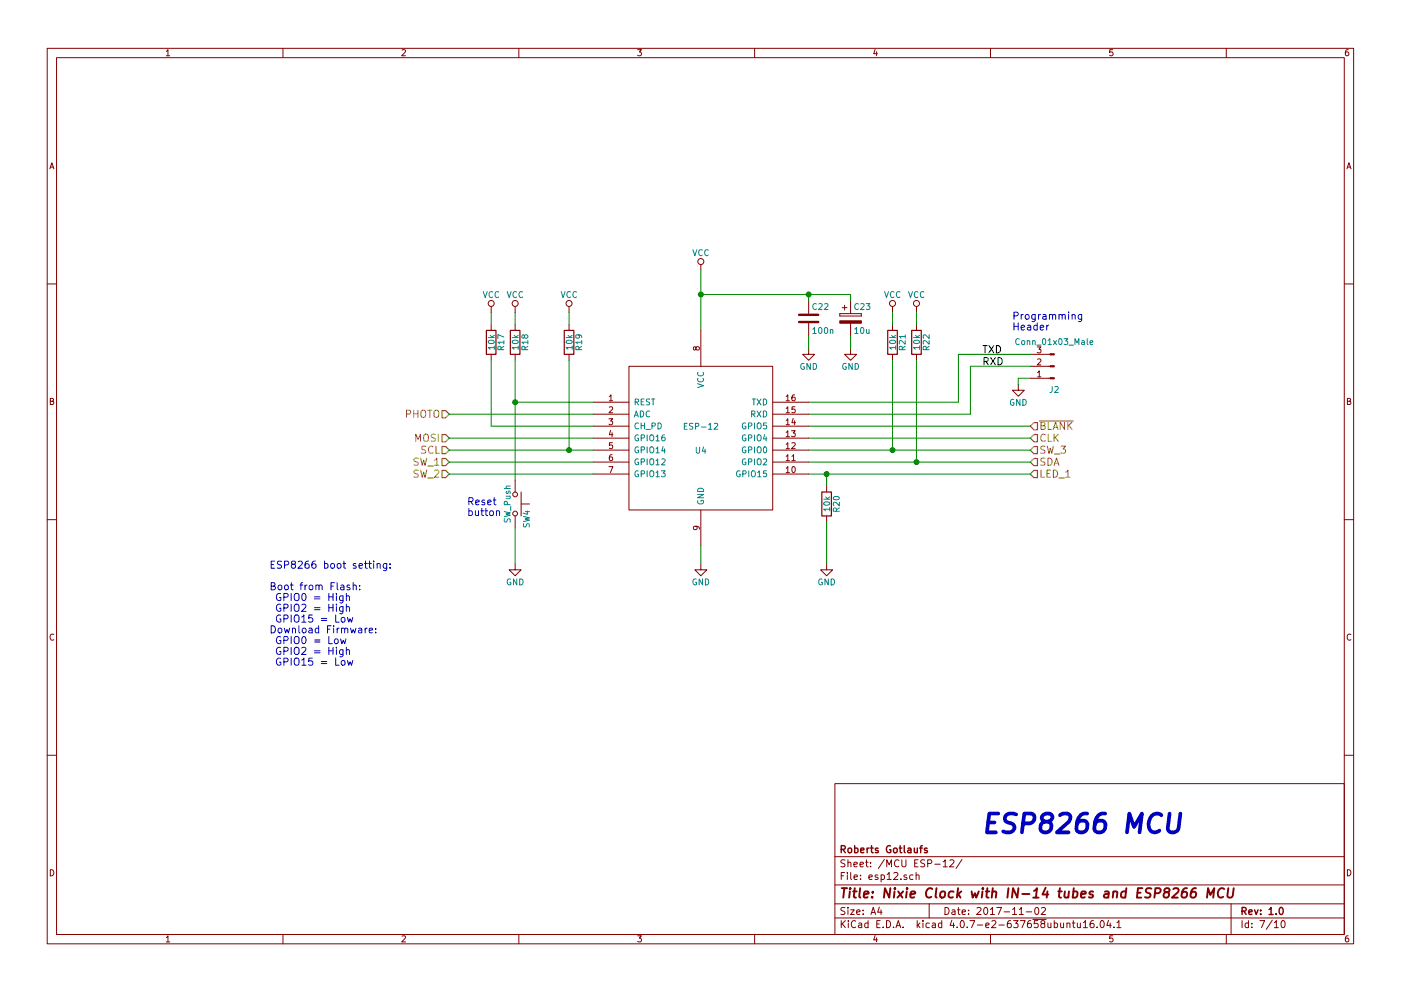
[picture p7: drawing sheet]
<svg xmlns="http://www.w3.org/2000/svg" width="297mm" height="210mm" viewBox="0 0 297 210" stroke-linecap="round" stroke-linejoin="round" font-family="sans-serif">
<g fill="none" stroke="#840000" stroke-width=".21">
<path d="M10 10.3h277v189.9h-277zM12 12.2h273v186.1h-273zM35.3 10.9l.3-.4v1.3M35.3 11.8h.7M60 10.3v1.9M85.2 10.6l.5-.1 .3 .4-.8 .9h.8M110 10.3v1.9M135.2 10.5h.8l-.4 .5 .3 .1 .1 .2-.1 .4-.2 .1-.5-.1M160 10.3v1.9M185.5 10.5l-.3 .9h.8M185.9 11v.8M210 10.3v1.9"/>
<path d="M235.9 10.5h-.6v.6h.6l.1 .5-.3 .2-.4-.1M260 10.3v1.9M285.9 10.5l-.4 .1-.2 .2-.1 .8 .3 .2 .4-.1 .1-.4-.1-.2-.4-.1-.3 .3M10.6 35.8l.4-1.3 .4 1.3M10.7 35.5h.6M285.6 35.8l.4-1.3 .4 1.3M285.7 35.5h.6M148.6 56.1v1.3M10 60.2h2M104.1 65v1.3M104.1 68.8v1.3M104.1 75.2v1.2"/>
<path d="M109.2 65v1.3M109.2 68.8v1.3M109.2 75.2v1.2M120.6 65v1.3M120.6 68.8v1.3M120.6 75.2v1.2M133.3 77.7h30.5v30.5h-30.5zM147.5 73.8l.3-.2h.4l.1 .2-.1 .4-.4 .1-.2-.1-.2-.6h-.3v.6l.2 .1 .2-.3M148.6 70.1v7.6M171.4 73.9v1.3h1.3l-1.3 1.2-1.2-1.2h1.2M171.4 63.7v2.8M171.4 68.6v2.8"/>
<path d="M178.1 66.5v.6zM178.1 67.1h4.5zM178.1 66.5h4.5zM178.6 65.3h1M179.1 64.8v1M180.3 73.9v1.3h1.3l-1.3 1.2-1.2-1.2h1.2M180.3 63.7v2.8M180.3 68.6v2.8M182.6 66.5v.6zM189.2 65v1.3M189.2 68.8v1.3M189.2 75.2v1.2"/>
<path d="M194.3 65v1.3M194.3 68.8v1.3M194.3 75.2v1.2M218.4 75.2h4.3M218.4 77.7h4.3M219.9 73.6h.8l-.4 .5 .3 .1v.5l-.1 .2-.6-.2M220 79l.3-.3v1.3M220 76.2l.5-.1 .2 .4-.8 .9h.8M220 80h.7M285 60.2h2M10.7 85.1h.5l.1-.5-.6-.1v1.3h.5l.2-.4-.3-.3M125.7 85.3h7.6"/>
<path d="M125.7 87.9h7.6M125.7 90.4h7.6M125.7 93h7.6M125.7 95.5h7.6M125.7 98h7.6M129.1 88.8h.8l-.4 .5 .3 .1v.6l-.1 .1-.6-.1M129.1 99h.8l-.5 1.3M129.2 84.1l.3-.3v1.2M129.2 86.4l.5-.1 .2 .4-.8 .9h.8M129.2 85h.7M129.5 91.3l-.3 .9h.7M129.8 96.5h-.4l-.2 .3v.7l.2 .2 .4-.1v-.6l-.4-.1-.2 .3"/>
<path d="M129.8 91.8v.9M129.8 93.9h-.6v.6h.6v.6l-.1 .1-.5-.1M163.8 85.3h7.6M163.8 87.9h7.6M163.8 90.4h7.6M163.8 93h7.6M163.8 95.5h7.6M163.8 98h7.6M166.7 99.4l.3-.4v1.3M166.7 96.8l.3-.3v1.2M166.7 94.3l.3-.4v1.3M166.7 91.7l.3-.3v1.3"/>
<path d="M166.7 89.2l.3-.4v1.3M166.7 86.7l.3-.4v1.3M166.7 84.1l.3-.3v1.2M166.7 85h.7M166.7 97.7h.7M166.7 95.2h.7M166.7 92.7h.7M166.7 90.1h.7M166.7 87.6h.7M167.8 91.4h.8l-.4 .5 .4 .1v.5l-.2 .2-.6-.2M167.9 96.8l.3-.3v1.2M167.9 94l.5-.1 .2 .4-.8 .9h.8"/>
<path d="M167.9 97.7h.7M168 99.1l.2-.1a.67 .67 0 0 1 .4 .6 .67 .67 0 0 1-.4 .7l-.3-.5zM168.2 88.8l-.3 .9h.8M168.5 83.8h-.4l-.2 .3v.7l.2 .2 .5-.1-.1-.6-.4-.1-.2 .3M168.5 89.2v.9M168.6 86.3h-.7v.6h.7v.5l-.2 .2-.5-.2M215.9 81.5v1.3h1.3l-1.3 1.3-1.3-1.3h1.3M218.4 80.3h4.3M285.7 85.1h.5l.1-.5-.6-.1v1.3h.5l.2-.4-.3-.3M10 110.3h2M109.2 119.6v1.3h1.3l-1.3 1.3-1.3-1.3h1.3M109.2 101.8v2.6"/>
<path d="M109.2 109.5v2.5M110.5 106.9h1.8M110.5 104.4v5.1M125.7 100.6h7.6M147.5 111.7l.3 .2-.1 .4h-.6l-.1-.4 .2-.2h.8l.3 .3v.3M148.6 119.6v1.3h1.3l-1.3 1.3-1.3-1.3h1.3M148.6 108.2v7.6M163.8 100.6h7.6M166.7 100.3h.7M175.3 119.6v1.3h1.2l-1.2 1.3-1.3-1.3h1.3M175.3 103.1v1.3M175.3 109.5v1.2"/>
<path d="M285 110.3h2M11.4 134.6a.58 .58 0 0 0-.8 .6 .58 .58 0 0 0 .8 .5M286.4 134.6a.58 .58 0 0 0-.8 .6 .58 .58 0 0 0 .8 .5M10 160.2h2M177 166.3h108v32h-108zM285 160.2h2M10.7 184.5a.65 .65 0 0 1 .7 .7 .65 .65 0 0 1-.7 .6zM35.3 198.9l.3-.4v1.3M35.3 199.8h.7M60 198.3v1.9M85.2 198.6l.5-.1 .3 .4-.8 .9h.8M110 198.3v1.9"/>
<path d="M135.2 198.5h.8l-.4 .5 .3 .1 .1 .2-.1 .4-.2 .1-.5-.1M160 198.3v1.9M177 194.8h108M177 191.8h108M177 187.8h108M177 181.8h108M178.4 195.3v1.5M178.4 185.8h.5M178.6 196l.6 .8M179.1 185.1h-.7v1.5M179.1 192.6l-.5-.1-.3 .3 .1 .3 .7 .4v.4l-.2 .1-.6-.1M179.1 182.5l-.5-.1-.3 .3 .1 .3 .7 .4v.4l-.2 .1-.6-.1"/>
<path d="M179.2 195.3l-.8 .9M179.7 185.1v.2M179.7 185.6v1M179.8 192.5v.2M179.8 183.1l.2-.2 .4 .1v.9M179.8 182.4v1.5M179.8 193v1M179.9 195.3v.2M179.9 195.8v1M180.3 193h.8l-.8 1h.8M180.4 185.1v1.3l.2 .2M181.1 183.4l.7-.1-.1-.3-.4-.1-.2 .2v.7h.6"/>
<path d="M181.1 186.1l.7-.1-.1-.3-.4-.1-.2 .2 .1 .7h.5M181.4 195.5a.71 .71 0 0 0-1 .5 .71 .71 0 0 0 .8 .8l.2-.1M181.6 193.5l.7-.1v-.3l-.4-.1-.3 .2 .1 .7h.6M182.1 195.9h.6v.9M182.3 183.4l.8-.1-.1-.3-.4-.1-.3 .2 .1 .7h.6M182.4 186.5v.1M182.4 185.7v.1M182.7 196.2l-.7 .3 .2 .3 .5-.1M183 193.9v.1M183 193.1v.1M183.5 182.9h.6M183.7 182.4v1.3l.4 .2"/>
<path d="M184 195.9l-.4-.1-.3 .3 .1 .6 .2 .1 .4-.1M184 195.3v1.5M184.2 186.1l.7-.1v-.3l-.4-.1-.3 .2 .1 .7h.6M184.6 183.8v.1M184.6 183v.1M184.7 194l.4-1.5 .5 1.5M184.8 193.6h.7M185.5 198.5l-.3 .9h.8M185.9 199v.8M185.9 196h.5M186.1 185.7l-.3-.1-.3 .2 .1 .2 .5 .2v.3h-.6M186.4 192.5l-.3 1h.9"/>
<path d="M186.6 195.3h-.7v1.5h.7M186.8 193v1M186.8 185.7l.4-.1 .3 .3-.1 .6h-.6M186.8 185.6v1.5M187.2 196.7v.1M187.5 182.3l-1.3 2M188 195.3a.76 .76 0 0 1 .8 .8 .76 .76 0 0 1-.8 .7zM188 183.9v-1.5l.5 1.1 .5-1.1v1.5M188.1 185.5l.4-.4v1.5M188.1 186.6h.9M189.5 196.7v.1M189.5 185.3l.6-.2 .3 .4-1 1.1h1"/>
<path d="M190 196.8l.4-1.5 .6 1.5M190.1 196.4h.7M190.6 182.6a.71 .71 0 0 0-1 .5 .71 .71 0 0 0 .7 .8l.3-.1M191 186.5v.1M191.2 182.4v1.2l.3 .3h.3l.3-.3v-1.2M191.5 196.7v.1M192.2 185.7l-.3-.1-.3 .2 .1 .2 .5 .2v.3h-.6M193.6 185.7l-.5-.1-.2 .3v.6l.2 .1 .5-.1M193.9 183.1h.5M194.2 185.7l.2-.1 .4 .1 .1 .9M194.2 185.1v1.5M194.5 195.3v1.5"/>
<path d="M194.6 196.3l.4 .5M194.6 182.4h-.7v1.5h.7M195 195.8l-.5 .6M195.7 195.3v.2M195.7 195.8v1M196.1 182.5l-.6-.1-.3 .3 .1 .3 .7 .4v.4l-.2 .1-.6-.1M196.7 183.2l.7-.1 .2-.2-.1-.3-.2-.2h-.6v1.5M197 191.8v3M197 195.9l-.4-.1-.3 .3 .1 .6 .2 .1 .4-.1M197.7 195.9h.6v.9M198.2 183.4h1.1M198.3 196.2l-.7 .3 .2 .3 .5-.1"/>
<path d="M199.7 195.9l-.5-.1-.2 .3v.6l.2 .1 .5-.1M199.7 195.3v1.5M200 182.8l.4-.4v1.5M200 183.9h.8M200.4 192.5a.76 .76 0 0 1 .8 .8 .76 .76 0 0 1-.8 .7zM201.4 182.6l.6-.2 .3 .4-1 1.1h1M201.8 195.2l-.4 1.1h1M201.9 193.1h.5l.1 .9M202.2 195.8v1M202.5 193.4l-.7 .3 .2 .3 .5-.1M202.9 196.7v.1M203 193h.6"/>
<path d="M203.2 192.5v1.3l.4 .2M203.8 195.4l.1-.1a.8 .8 0 0 1 .6 .8 .8 .8 0 0 1-.6 .7 .97 .97 0 0 1-.1-1.4zM204 182.3l-1.3 2M204 193.5l.7-.1-.1-.3-.4-.1-.2 .2 .1 .7h.5M205.1 196.7v.1M205.4 193.9v.1M205.4 193.1v.1M205.6 195.3h1.1l-.7 1.5M207.1 192.7l.6-.2 .3 .5-.9 1h.9M207.2 196.3h1.2M208.7 192.7l.2-.2a.8 .8 0 0 1 .5 .8 .8 .8 0 0 1-.5 .7l-.3-.5zM209 196.3l.7-.1v-.3l-.5-.1-.2 .2 .1 .7h.6"/>
<path d="M210 193l.4-.5v1.5M210 194h.8M210 198.3v1.9M210.3 195.5l.6-.2 .3 .5-1 1h1M211.3 192.5h1l-.6 1.5M211.8 196.3h1.1M212.9 193.5h1.1M214.3 195.3l-.5 .1a1.11 1.11 0 0 0-.1 1.3l.4 .1 .3-.1v-.5l-.3-.3-.4 .1-.1 .2M214.7 193l.4-.5v1.5M214.7 194h.8M214.9 195.3h.9l-.5 .6 .5 .1v.7l-.2 .1-.7-.1M216.1 193l.4-.5v1.5"/>
<path d="M216.1 194h.9M216.3 195.3h1l-.6 1.5M217.6 193.5h1.1M218.5 195.3l-.4 .1a1.11 1.11 0 0 0-.1 1.3l.4 .1 .2-.1 .1-.5-.3-.3-.4 .1-.2 .2M219 195.1h2.8M219.5 192.7l.2-.2a.8 .8 0 0 1 .6 .8 .8 .8 0 0 1-.6 .7l-.3-.5zM220 195.3h-.7v.7h.7l.1 .2-.1 .5-.2 .1-.5-.1M220.8 192.7l.6-.2 .3 .5-1 1h1M221 196l-.3-.3 .1-.2 .2-.2 .4 .1 .1 .2v.2l-.5 .2-.3 .3 .1 .4 .2 .1h.3l.2-.3v-.2l-.2-.3M222.2 195.8v.9l.4 .1 .2-.1M222.8 195.8v1M223.5 195.9l.5-.1 .2 .3-.1 .6h-.6"/>
<path d="M223.5 195.3v1.5M224.9 195.8v.9l.4 .1 .2-.1M225.5 195.8v1M226.2 196l.2-.2 .4 .1v.9M226.2 195.8v1M227.4 195.8h.5M227.6 195.3v1.3l.3 .2M228.4 195.8l.1 .9 .4 .1 .2-.1M229.1 195.8v1M229.7 195.8l.4-.5v1.5M229.7 196.8h.9M231.8 195.3l-.4 .1a1.11 1.11 0 0 0-.1 1.3l.4 .1 .2-.1 .1-.5-.3-.3-.4 .1-.2 .2"/>
<path d="M232.6 196.7v.1M233.4 195.5l.2-.2a.8 .8 0 0 1 .5 .8 .8 .8 0 0 1-.5 .7l-.4-.5zM235 195.2l-.3 1.1h.9M235.4 195.8v1M235.9 198.5h-.6v.7l.6-.1 .1 .5-.3 .2-.4-.1M236.2 196.7v.1M236.8 195.8l.4-.5v1.5M236.8 196.8h.9M260 198.3v1.9M261 191.8v6.5M263.3 195.3v1.5M264.7 195.9l-.4-.1-.3 .3 .1 .6 .2 .1 .4-.1"/>
<path d="M264.7 195.3v1.5M265.4 196.7v.1M265.4 195.9v.1M267.1 195.3h1l-.6 1.5M269.7 195.2l-1.2 2M270.2 195.8l.4-.5v1.5M270.2 196.8h.8M271.8 195.5l.2-.2a.8 .8 0 0 1 .5 .8 .8 .8 0 0 1-.5 .7l-.4-.5zM285.7 184.5a.65 .65 0 0 1 .7 .7 .65 .65 0 0 1-.7 .6zM285.9 198.5l-.4 .1-.2 .3-.1 .7 .3 .2 .4-.1 .1-.4-.1-.2-.4-.1-.3 .3"/>
<circle cx="148.6" cy="55.5" r=".63"/>
<circle cx="104.1" cy="64.4" r=".63"/>
<circle cx="109.2" cy="64.4" r=".63"/>
<circle cx="120.6" cy="64.4" r=".63"/>
<circle cx="189.2" cy="64.4" r=".63"/>
<circle cx="194.3" cy="64.4" r=".63"/>
<circle cx="109.2" cy="104.9" r=".51"/>
<circle cx="109.2" cy="109" r=".51"/>
</g>
<g fill="none" stroke="#840000" stroke-width=".3">
<path d="M181.2 179.4v1.5M183.8 179.9v1M184.3 179.9l-.5 .3M184.6 179.9h.5M184.8 179.4v1.3l.3 .2M188.8 179.5a.69 .69 0 0 0-.9 .7 .69 .69 0 0 0 1 .6v-.5h-.3M190.7 179.9h.5M190.9 179.4v1.3l.3 .2M191.7 179.4v1.3l.2 .2M193.9 179.9v.9l.4 .1 .2-.1M194.5 179.9v1M195 179.9h.6"/>
<path d="M195.6 179.4l-.4 .2v1.3M178.4 180.2l.7-.1 .1-.2-.1-.3-.2-.2h-.5v1.5M178.7 180.2l.5 .7M179.9 180.1l.2-.2 .4 .2 .1 .5-.2 .2-.3 .1-.2-.1zM181.2 180l.4-.1 .3 .3-.1 .6h-.6M182.5 180.4l.7-.1-.1-.3-.4-.1-.2 .2v.7h.6M186.2 180l-.4-.1-.2 .2v.3l.6 .1v.3h-.6M189.5 180.1l.2-.2 .4 .2 .1 .5-.1 .2-.4 .1-.2-.1zM192.5 180h.6v.9M193.1 180.3l-.7 .3 .3 .3 .4-.1M196.6 180l-.4-.1-.2 .2 .1 .3 .5 .1v.3h-.6M263.3 193.3l.8-.1 .1-.2-.1-.3-.2-.2h-.6v1.5"/>
<path d="M263.7 193.3l.5 .7M264.8 193.5l.7-.1-.1-.3-.4-.1-.2 .2v.7h.6M266 193l.3 1 .4-1M267.3 193.9v.1M267.3 193.1v.1M269.1 193l.4-.5v1.5M269.1 194h.8M270.6 193.9v.1M271.3 192.7l.3-.2a.8 .8 0 0 1 .5 .8 .8 .8 0 0 1-.5 .7l-.4-.5z"/>
</g>
<g fill="none" stroke="#840000" stroke-width=".41">
<path d="M178.5 188.4h1.1M179 188.4l-.2 2M180.2 189.1l-.2 1.3M180.3 188.4l-.1 .2 .2-.1-.1-.1-.1 .2M180.9 189.1h.7M181.2 188.4l-.2 1.8 .1 .1 .4 .1M182.4 188.4l-.2 1.8 .2 .2M183.2 189.8l.9-.2v-.4l-.6-.1-.3 .3v.9h.7M184.9 190.3v.1M185.1 189.2l-.1 .2-.1-.1 .2-.1-.1 .2M188.8 188.4l-.3 2-.9-2-.2 2M189.7 189.1l-.2 1.3"/>
<path d="M189.7 188.4v.2l.1-.1-.1-.1v.2M190.4 189.1l.9 1.3M191.5 189.1l-1.2 1.3M192.3 189.1l-.2 1.3M192.3 188.4v.2l.1-.1-.1-.1v.2M193 189.8l1-.2v-.4l-.6-.1-.3 .3v.9h.7M197.7 188.6a.87 .87 0 0 0-1 0 .87 .87 0 0 0-.4 1 .69 .69 0 0 0 .3 .8 .69 .69 0 0 0 .9-.1M198.6 188.4l-.3 1.8 .3 .2M199.5 189.3l.3-.2 .6 .2-.1 .8-.4 .3-.5-.1zM202.2 189.2l-.2-.1a.67 .67 0 0 0-.8 .4v.8l.2 .1 .6-.1M203.1 188.4l-.2 2M203.1 189.7l.6 .7"/>
<path d="M203.8 189.1l-.9 .8M206 189.1l.2 1.3 .5-.9 .3 .9 .5-1.3M208.3 189.1l-.1 1.3M208.4 188.4v.2l.1-.1-.1-.1v.2M209 189.1h.8M209.3 188.4l-.2 1.8 .1 .1 .4 .1M210.4 189.3l.3-.2 .5 .1-.1 1.2M210.5 188.4l-.2 2M213.8 188.4l-.2 2M215.9 188.4l-.2 2-.9-2-.2 2M216.7 189.7h1.6M219 190.4h1.2"/>
<path d="M219.2 189l.7-.6-.3 2M221.7 188.3l-.7 1.5h1.3M222.1 189.1l-.2 1.3M224.4 189.1h.7M224.7 188.4l-.2 1.8 .1 .1 .4 .1M225.8 189.1l-.1 1.2 .5 .1 .3-.1M226.6 189.1l-.1 1.3M227.6 189.2l.5-.1 .3 .2-.1 1a.67 .67 0 0 1-.9 0M227.7 188.4l-.3 2M229.2 189.8l1-.2-.1-.4h-.7l-.2 1 .2 .2 .6-.1M231.8 189.2l-.5-.1-.3 .4 .2 .3 .5 .1v.3l-.1 .1h-.7M234.3 189.2h.7v1.2"/>
<path d="M235.1 189.6l-.7 .1a.4 .4 0 0 0-.4 .3 .4 .4 0 0 0 .3 .4l.7-.1M236 189.3l.3-.2 .5 .1v1.2M236.1 189.1l-.2 1.3M238.7 189.2l-.2-.1a.67 .67 0 0 0-.8 .4v.8l.3 .1 .6-.1M238.8 188.4l-.2 2M241.2 189.4h.6M242.2 188.4h-.9l-.3 2h1M244.1 188.5l-.7-.1-.3 .2-.1 .6 .8 .4 .1 .5-.4 .3-.8-.1M244.9 189.5l.9-.1a.56 .56 0 0 0 .1-.9l-.9-.1-.2 2M247.2 189.3l-.3-.2v-.3a.66 .66 0 0 1 1-.3l.1 .3-.1 .3-.7 .2-.5 .4 .1 .6 .6 .1a.68 .68 0 0 0 .4-1l-.3-.1M248.8 188.6l.3-.2h.5l.2 .1 .1 .5-1.4 1.4h1.2M251.7 188.4a.93 .93 0 0 0-1.1 .9v1l.6 .1 .4-.3 .1-.5-.3-.4a.69 .69 0 0 0-.8 .4"/>
<path d="M253.6 188.4a.93 .93 0 0 0-1.1 .9v1l.6 .1 .4-.3 .1-.5-.3-.4a.69 .69 0 0 0-.8 .4M255.9 190.4l.2-2 .5 1.5 .9-1.5-.3 2M259.5 188.6a.87 .87 0 0 0-1 0 .87 .87 0 0 0-.3 1 .69 .69 0 0 0 .3 .8 .69 .69 0 0 0 .8-.1M260.4 188.4l-.2 1.7 .4 .3a.67 .67 0 0 0 .8-.3l.2-1.7"/>
</g>
<g fill="none" stroke="#848400" stroke-width=".21">
<path d="M86.2 87.9l.7-.1 .2-.3-.1-.3-.2-.2h-.6v1.6M87.7 87v1.6M87.7 87.8h.9M88.1 93.6v-1.5l.5 1.1 .6-1.1v1.5M88.6 87v1.6M88.7 97.3l-.6-.1-.2 .2v.4l.6 .3 .2 .3-.3 .3-.6-.1M88.7 99.8l-.6-.1-.3 .3 .1 .4 .7 .3v.4l-.2 .2-.6-.1M89.2 97.2l.3 1.5 .3-1.1 .3 1.1 .4-1.5M89.2 99.7l.3 1.6 .3-1.1 .3 1.1 .4-1.6M89.3 87.3a.5 .5 0 0 1 .6-.3 .5 .5 0 0 1 .3 .5v.9l-.3 .2a.53 .53 0 0 1-.7-.5zM89.9 92.3a.5 .5 0 0 1 .6-.2 .5 .5 0 0 1 .3 .5v.8l-.3 .2a.53 .53 0 0 1-.7-.5zM90.3 94.7h-.6l-.2 .1v.4l.6 .3 .2 .4-.3 .3-.6-.1"/>
<path d="M90.7 98.9h1.2M90.7 87h.9M91.1 87v1.6M91.8 94.8a.72 .72 0 0 0-1 .5 .72 .72 0 0 0 .7 .9l.3-.2M92.1 87.3a.5 .5 0 0 1 .6-.3 .5 .5 0 0 1 .3 .5v.9l-.3 .2a.53 .53 0 0 1-.7-.5zM92.2 97.6l.4-.4v1.5M92.2 99.9l.5-.2 .3 .5-.9 1.1h.9M92.2 98.7h.8M92.3 92.2l-.6-.1-.3 .3 .2 .4 .6 .3v.4l-.2 .1h-.6M92.4 94.7v1.5h.8M92.9 92.1v1.5M220.4 89.3h7.2"/>
<path d="M220.7 99.7v1.6h.8M220.7 90.3l.7-.1 .1-.2v-.3l-.8-.1v1.5h.6l.2-.1 .1-.4-.4-.3M221.5 94.7h-.5l-.3 .1v.4l.7 .3 .1 .4-.3 .3-.6-.1M221.5 97.3l-.5-.1-.3 .2v.4l.7 .3 .1 .3-.3 .3-.6-.1M221.6 92.3a.72 .72 0 0 0-1 .5 .72 .72 0 0 0 .7 .8l.3-.1M222 94.7l.4 1.5 .3-1.1 .3 1.1 .3-1.5M222.2 97.2a.77 .77 0 0 1 .9 .8 .77 .77 0 0 1-.9 .7zM222.2 92.1v1.5h.8M222.2 89.6v1.5h.8M222.7 99.7h-.7v1.6h.7M223.3 91.1l.5-1.5 .5 1.5M223.3 99.7a.77 .77 0 0 1 .9 .8 .77 .77 0 0 1-.9 .8z"/>
<path d="M223.4 90.7h.8M223.5 98.7l.5-1.5 .5 1.5M223.5 92.1v1.5M223.6 96.3h1.1M223.6 98.3h.8M223.7 92.8l.7 .8M224.4 92.1l-.9 .9M225 94.7h.9l-.5 .5 .5 .3-.1 .5-.2 .2-.6-.2M225.7 89.6v1.5l-.9-1.5v1.5M226.4 89.6v1.5M226.6 90.2l.7 .9M227.3 89.6l-.9 .8"/>
<path d="M90.7 101.4h1.2M222 100.5h.5M224.5 101.4h1.2M226 100.2l.4-.5v1.6M226 101.3h.8"/>
</g>
<path d="M93.7 97.3h.8l.7 .7-.7 .8h-.8zM93.7 99.8h.8l.7 .8-.7 .7h-.8zM93.7 94.7h.8l.7 .8-.7 .8h-.8zM93.7 92.2h.8l.7 .8-.7 .7h-.8zM93.7 87.1h.8l.7 .8-.7 .7h-.8zM218.4 98l.8-.7h.8v1.5h-.8zM219.2 99.8h.8v1.5h-.8l-.8-.7zM219.2 94.7h.8v1.6h-.8l-.8-.8zM219.2 92.2h.8v1.5h-.8l-.8-.7zM219.2 89.7h.8v1.5h-.8l-.8-.8z" fill="none" stroke="#848400" stroke-width=".25"/>
<g fill="none" stroke="#008484" stroke-width=".21">
<path d="M146.9 53l.4 1.2 .5-1.2M148.9 53.1a.56 .56 0 0 0-.8 .5 .56 .56 0 0 0 .8 .5M150.2 53.1a.56 .56 0 0 0-.8 .5 .56 .56 0 0 0 .8 .5M102.5 61.9l.4 1.2 .4-1.2M103.5 71.6h1.3M103.6 72.3a.69 .69 0 0 1 1.2 .3 .74 .74 0 0 1-1.3-.1zM103.9 71.1l.5 .5M104.4 62a.56 .56 0 0 0-.7 .5 .56 .56 0 0 0 .7 .5M104.8 73.8h-1.3l.4 .3M104.8 73.4v.7M104.8 71.1l-.5 .4M105.7 62a.56 .56 0 0 0-.8 .5 .56 .56 0 0 0 .8 .5"/>
<path d="M106.2 74.2l-.1-.6-.4-.1-.1 .7h1.2M106.8 72.6h-1.2l.3 .4M106.8 71.5l-1.2-.5v.8M106.8 73.5l-.6 .4M106.8 72.3v.7M107.5 61.9l.4 1.2 .5-1.2M108.6 71.6h1.3M108.7 72.4a.76 .76 0 0 1 1.2 .2 .74 .74 0 0 1-1.3-.1zM109 71.1l.5 .5M109.5 62a.56 .56 0 0 0-.7 .5 .56 .56 0 0 0 .7 .5M109.9 73.8h-1.3l.4 .3M109.9 73.4v.7"/>
<path d="M109.9 71.1l-.5 .4M110.8 62a.56 .56 0 0 0-.8 .5 .56 .56 0 0 0 .8 .5M111.2 71.3l.2-.3 .4 .1 .1 .2-.1 .4h-.4l-.2-.1-.2-.5h-.3v.5l.2 .1 .3-.2M111.3 74.2l-.1-.6-.5-.1-.1 .7h1.3M111.9 72.6h-1.3l.4 .4M111.9 73.5l-.6 .4M111.9 72.3v.7M119 61.9l.4 1.2 .4-1.2M120 71.6h1.3M120.1 72.4a.76 .76 0 0 1 1.2 .2 .74 .74 0 0 1-1.3-.1zM120.4 71.1l.5 .5M121 62a.56 .56 0 0 0-.8 .5 .56 .56 0 0 0 .8 .5"/>
<path d="M121.3 73.8h-1.3l.4 .3M121.3 73.4v.7M121.3 71.1l-.5 .4M122.2 62a.56 .56 0 0 0-.7 .5 .56 .56 0 0 0 .7 .5M122.6 71l.3 .3-.1 .3-.6 .1-.1-.4 .2-.3 .7 .1 .3 .3v.2M122.7 74.2v-.6l-.5-.1-.1 .7h1.2M123.3 72.6h-1.2l.3 .4M123.3 73.5l-.6 .4M123.3 72.3v.7M148 79a.56 .56 0 0 0 .5 .8 .56 .56 0 0 0 .5-.8M170.5 77.2a.59 .59 0 0 0-.7 .5 .59 .59 0 0 0 .7 .6v-.5h-.2M171.8 77.1v1.3l-.7-1.3v1.3"/>
<path d="M172.3 69.8l.4-.3v1.3M172.3 70.8h.8M172.4 77.1a.64 .64 0 0 1 .7 .6 .64 .64 0 0 1-.7 .7zM173.1 64.5a.56 .56 0 0 0-.8 .5 .56 .56 0 0 0 .8 .6M173.6 64.5l.5-.1 .2 .4-.8 .9h.8M173.7 69.6l.1-.1a.67 .67 0 0 1 .5 .6 .67 .67 0 0 1-.5 .7l-.2-.5zM174.8 64.5l.5-.1 .2 .4-.7 .9h.7M174.9 69.6l.2-.1a.67 .67 0 0 1 .4 .6 .67 .67 0 0 1-.4 .7l-.3-.5zM176 70l.2-.1 .3 .1 .1 .8M176 69.9v.9M179.4 77.2a.59 .59 0 0 0-.7 .5 .59 .59 0 0 0 .7 .6v-.5h-.2M180.7 77.1v1.3l-.7-1.3v1.3"/>
<path d="M181.2 69.8l.4-.3v1.3M181.2 70.8h.7M181.3 77.1a.64 .64 0 0 1 .7 .6 .64 .64 0 0 1-.7 .7zM182 64.5a.56 .56 0 0 0-.8 .5 .56 .56 0 0 0 .8 .6M182.5 64.5l.5-.1 .2 .4-.8 .9h.8M182.5 69.6l.2-.1a.67 .67 0 0 1 .5 .6 .67 .67 0 0 1-.5 .7l-.3-.5zM183.6 64.4h.8l-.4 .5 .4 .1v.6l-.2 .1-.6-.1M183.7 69.9l.1 .8 .3 .1 .2-.2M184.3 69.9v.9M187.6 61.9l.4 1.2 .4-1.2M188.6 71.6h1.3M188.7 72.4a.76 .76 0 0 1 1.2 .2 .74 .74 0 0 1-1.3-.1z"/>
<path d="M189 71.1l.5 .5M189.5 62a.56 .56 0 0 0-.7 .5 .56 .56 0 0 0 .7 .5M189.9 73.8h-1.3l.4 .3M189.9 73.4v.7M189.9 71.1l-.5 .4M190.8 62a.56 .56 0 0 0-.8 .5 .56 .56 0 0 0 .8 .5M191.3 74.2l-.1-.6-.4-.1-.1 .7h1.2M191.9 72.3v.7l-.9-.7-.3 .2 .1 .5M191.9 71.4h-1.2l.3 .3M191.9 73.5l-.6 .4M191.9 71v.7M192.6 61.9l.4 1.2 .5-1.2"/>
<path d="M193.7 71.6h1.3M193.8 72.4a.76 .76 0 0 1 1.2 .2 .74 .74 0 0 1-1.3-.1zM194.1 71.1l.5 .5M194.6 62a.56 .56 0 0 0-.8 .5 .56 .56 0 0 0 .8 .5M195 73.8h-1.3l.4 .3M195 73.4v.7M195 71.1l-.5 .4M195.9 62a.56 .56 0 0 0-.8 .5 .56 .56 0 0 0 .8 .5M196.4 74.2l-.1-.6-.5-.1-.1 .7h1.3M197 72.3v.7l-.9-.7-.4 .2 .1 .5M197 71v.8l-.9-.8-.4 .3 .1 .4M197 73.5l-.6 .4"/>
<path d="M216.1 72a.56 .56 0 0 0-.8 .5 .56 .56 0 0 0 .8 .5M216.7 72.4l.3-.1 .3 .2v.4l-.3 .2-.3-.1zM217.8 72.4l.2-.1h.3v.8M217.8 72.3v.8M218.9 72.4l.2-.1h.3l.1 .8M218.9 72.3v.8M219.8 73.2h1M221.1 72l.2-.1a.67 .67 0 0 1 .4 .6 .67 .67 0 0 1-.4 .6l-.3-.5zM222.2 72.2l.4-.3v1.2M222.2 73.1h.7M223.4 72.3l.6 .8M224 72.3l-.6 .8"/>
<path d="M224.6 72l.1-.1a.67 .67 0 0 1 .5 .6 .67 .67 0 0 1-.5 .6l-.2-.5zM225.6 71.9h.8l-.4 .4 .3 .1v.6l-.1 .1-.6-.1M226.6 73.2h1M227.9 73.1v-1.2l.4 .8 .5-.8v1.2M229.4 72.3h.4l.1 .8M229.9 72.6l-.6 .2 .2 .3 .4-.1M230.5 71.9v1l.2 .2M231.1 72.7l.6-.1-.1-.3h-.3l-.2 .1 .1 .6h.4M134.5 88.5l.4-1.3 .4 1.3M134.6 88.1h.6M134.7 85.3l.6-.1v-.4l-.6-.1v1.2M135 85.3l.4 .6"/>
<path d="M135.3 92.3a.59 .59 0 0 0-.7 .6 .59 .59 0 0 0 .7 .6l.1-.5h-.2M135.3 94.9a.59 .59 0 0 0-.7 .5 .59 .59 0 0 0 .7 .6l.1-.5h-.2M135.3 97.4a.59 .59 0 0 0-.7 .6 .59 .59 0 0 0 .7 .5l.1-.4h-.2M135.3 99.9a.59 .59 0 0 0-.7 .6 .59 .59 0 0 0 .7 .6l.1-.5h-.2M135.4 89.8a.56 .56 0 0 0-.8 .6 .56 .56 0 0 0 .8 .5M135.8 87.2a.64 .64 0 0 1 .7 .6 .64 .64 0 0 1-.7 .7zM135.9 92.9h.7v-.5l-.7-.1v1.2M135.9 95.5l.7-.1v-.5l-.7-.1v1.3M135.9 98l.7-.1v-.4l-.7-.1v1.2M135.9 85.2h.5M135.9 89.7v1.3M135.9 90.3h.8"/>
<path d="M136.6 84.7h-.7v1.2h.7M136.7 89.7v1.3M137 91.1h.9M137.2 92.3v1.2M137.2 94.8v1.3M137.2 97.4v1.2M137.2 99.9v1.3M137.7 84.7h-.6v.4a.54 .54 0 0 1 .6 .7l-.2 .1-.5-.1M137.7 87.3a.56 .56 0 0 0-.7 .5 .56 .56 0 0 0 .7 .5M137.8 92.5l.2-.2h.4l.2 .8a.42 .42 0 0 1-.2 .4 .42 .42 0 0 1-.5 0l-.1-.4zM137.8 95l.2-.2 .4 .1 .2 .8a.42 .42 0 0 1-.2 .3 .42 .42 0 0 1-.5 0l-.1-.3zM137.8 97.5l.2-.1h.4l.2 .8a.42 .42 0 0 1-.2 .4 .42 .42 0 0 1-.5-.1l-.1-.3z"/>
<path d="M138.1 84.7h.7M138.2 90.4l.6-.1 .1-.5-.7-.1v1.3M138.5 84.7v1.2M139.1 92.6l.3-.3v1.2M139.1 95.2l.3-.4v1.3M139.1 97.7l.3-.3v1.2M139.1 93.5h.7M139.1 96.1h.7M139.1 98.6h.7M139.5 89.7a.64 .64 0 0 1 .7 .7 .64 .64 0 0 1-.7 .6zM140.2 99.9h.8l-.4 .5 .4 .1v.5l-.2 .2-.6-.2M140.3 97.5l.5-.1 .2 .3-.8 .9h.8"/>
<path d="M140.6 94.7l-.3 1h.8M140.9 92.3h-.4l-.1 .3-.1 .7 .2 .2 .5-.1-.1-.6h-.4l-.2 .2M140.9 95.2v.9M145.1 90.4h.4M145.7 89.8h-.6v1.3h.6M146.9 89.9h-.6l-.1 .4a.54 .54 0 0 1 .6 .7l-.1 .1-.5-.1M147.4 90.5l.7-.1v-.5l-.7-.1v1.3M147.6 94.9v1l.3 .3h.2l.2-.3v-1M147.9 81.4l1.3 .4-1.3 .4M148 80.3a.56 .56 0 0 0 .5 .7 .56 .56 0 0 0 .5-.7M148.7 90.6h1M149.2 94.8l-.3 .9h.8"/>
<path d="M149.5 95.3v.9M150.2 90.2l.4-.4v1.3M150.2 91.1h.8M151.5 89.9l.4-.1 .3 .4-.8 .9h.8M156.9 99.9a.59 .59 0 0 0-.7 .6 .59 .59 0 0 0 .7 .6v-.5h-.2M158.1 97.4a.59 .59 0 0 0-.7 .6 .59 .59 0 0 0 .7 .5v-.4h-.2M158.1 94.9a.59 .59 0 0 0-.7 .5 .59 .59 0 0 0 .7 .6v-.5h-.2M158.1 92.3a.59 .59 0 0 0-.7 .6 .59 .59 0 0 0 .7 .6v-.5h-.2M158.1 89.8a.59 .59 0 0 0-.7 .6 .59 .59 0 0 0 .7 .5v-.5h-.2M158.7 98l.6-.1 .1-.4-.7-.1v1.2M158.7 95.5l.6-.1 .1-.5-.7-.1v1.3M158.7 92.9h.6l.1-.5-.7-.1v1.2"/>
<path d="M158.7 90.4l.6-.1 .1-.5-.7-.1v1.3M158.7 99.9v1.3M159.4 87.9l.6-.1v-.5l-.6-.1v1.3M159.5 84.7h.7M159.7 87.9l.4 .6M159.8 84.7v1.2M160 89.7v1.3M160 92.3v1.2M160 94.8v1.3M160 97.4v1.2M160.5 87.2l.8 1.3M160.5 84.7l.8 1.2"/>
<path d="M160.6 97.5l.2-.1h.4l.2 .8a.42 .42 0 0 1-.3 .4 .42 .42 0 0 1-.4-.1l-.2-.3zM160.6 95l.2-.2 .4 .1 .2 .8a.42 .42 0 0 1-.3 .3 .42 .42 0 0 1-.4 0l-.2-.3zM160.6 89.9l.2-.2 .4 .1 .2 .8a.42 .42 0 0 1-.3 .4 .42 .42 0 0 1-.4-.1l-.2-.3zM160.7 92.3h.5l.2 .8a.42 .42 0 0 1-.3 .4 .42 .42 0 0 1-.4 0l-.2-.4zM161.3 87.2l-.8 1.3M161.3 84.7l-.8 1.2M161.8 97.5l.5-.1 .3 .3-.8 .9h.8M161.8 87.2a.64 .64 0 0 1 .8 .6 .64 .64 0 0 1-.8 .7zM161.8 84.7a.64 .64 0 0 1 .8 .6 .64 .64 0 0 1-.8 .6zM162 94.9l.1-.1a.67 .67 0 0 1 .5 .6 .67 .67 0 0 1-.5 .7l-.3-.5zM162.1 92.2l-.3 .9h.8M162.4 92.7v.8"/>
<path d="M162.5 99.9h-.6l-.1 .6h.7v.5l-.2 .2-.5-.2M162.5 89.7h-.6l-.1 .6h.7v.6l-.2 .1-.5-.1M214.9 84.8a.59 .59 0 0 0-.7 .6 .59 .59 0 0 0 .7 .5l.1-.5h-.2M216.3 84.7v1.3l-.8-1.3v1.3M216.9 84.7a.64 .64 0 0 1 .7 .7 .64 .64 0 0 1-.7 .6zM223.1 82l-.1 1.1-.4 .2M223.6 82.1l.5-.1 .3 .4-.8 .9h.8M106.9 108.5l1.3 .3-.9 .3 .9 .2-1.3 .3M106.9 103.7h1.3M107 110.1v.6h.4a.54 .54 0 0 1 .7-.6l.1 .2-.1 .5M107.3 105.3h.9M107.4 104.2l-.1 .3 .2 .2h.2l.1-.5h.3v.5"/>
<path d="M107.6 107.1l-.1-.6-.5-.1-.1 .7h1.3M108.1 105.3l.1 .2-.1 .3h-.8M108.2 103.1l-.8 .1-.1 .3 .1 .2M108.3 107.4v1M111 109.6l1.2 .3-.9 .2 .9 .3-1.2 .3M111 111.1v.6l.5 .1a.54 .54 0 0 1 .6-.7l.1 .2v.5M111.4 108.6h.8M111.8 108.4v.7l-.9-.2M135.9 100.6l.7-.1v-.5l-.7-.1v1.3M137.8 100.1l.2-.2h.4l.2 .8a.42 .42 0 0 1-.2 .4 .42 .42 0 0 1-.5 0l-.1-.4zM139.1 100.2l.3-.3v1.3M139.1 101.2h.7"/>
<path d="M147.9 104.9h1.3l-1.3 .7h1.3M148 106.2a.59 .59 0 0 0 .5 .7 .59 .59 0 0 0 .6-.7h-.5v.2M148 103.8a.69 .69 0 0 1 .7-.2 .69 .69 0 0 1 .5 .7h-1.3zM157.5 100.6l.6-.1v-.5l-.6-.1v1.3M159.4 100.1l.2-.2h.4l.1 .8a.42 .42 0 0 1-.2 .4 .42 .42 0 0 1-.4 0l-.2-.4zM160.6 100.2l.4-.3v1.3M160.6 101.2h.7M174.7 105.9h1.2M174.7 106.6a.76 .76 0 0 1 1.2 .3 .74 .74 0 0 1-1.2-.1zM175.1 105.4l.4 .5M175.9 108h-1.2l.3 .4M175.9 107.7v.7"/>
<path d="M175.9 105.4l-.5 .4M176.7 105.5a.76 .76 0 0 1 1.3 .3 .74 .74 0 0 1-1.3-.2zM177.3 108.5v-.6l-.5-.1-.1 .7h1.3M178 106.5v.8l-1-.8-.3 .3 .1 .5M178 107.8l-.7 .4M108.3 122.9a.59 .59 0 0 0-.8 .6 .59 .59 0 0 0 .8 .5v-.5h-.2M109.6 122.8v1.3l-.7-1.3v1.3M110.2 122.8a.64 .64 0 0 1 .7 .7 .64 .64 0 0 1-.7 .6zM147.6 122.9a.59 .59 0 0 0-.7 .6 .59 .59 0 0 0 .7 .5l.1-.5h-.3M148.9 122.8v1.3l-.7-1.3v1.3M149.6 122.8a.64 .64 0 0 1 .7 .7 .64 .64 0 0 1-.7 .6zM174.3 122.9a.59 .59 0 0 0-.7 .6 .59 .59 0 0 0 .7 .5v-.5h-.2"/>
<path d="M175.6 122.8v1.3l-.7-1.3v1.3M176.2 122.8a.64 .64 0 0 1 .7 .7 .64 .64 0 0 1-.7 .6z"/>
</g>
<g fill="#840000" stroke="#840000" stroke-width=".21">
<path d="M222.7 75.1h.8v.2h-.8z"/>
<path d="M222.7 77.6h.8v.2h-.8z"/>
<path d="M222.7 80.1h.8v.3h-.8z"/>
<path d="M178.1 68.1h4.5v.5h-4.5z"/>
</g>
<g fill="none" stroke="#008400" stroke-width=".21">
<path d="M148.6 57.4v12.7M104.1 66.3v2.5M104.1 76.4v14h21.6M109.2 66.3v2.5M109.2 76.4v25.4M120.6 66.3v2.5M120.6 76.4v19.1M148.6 62.5h31.7v1.2M171.4 62.5v1.2M171.4 71.4v2.5M180.3 71.4v2.5M189.2 66.3v2.5"/>
<path d="M189.2 76.4v19.1M194.3 66.3v2.5M194.3 76.4v21.6M218.4 75.2h-15.2v10.1h-31.8M218.4 77.7h-12.7v10.2h-34.3M95.2 98h30.5M95.2 95.5h30.5M95.2 93h30.5M95.2 87.9h30.5M109.2 85.3h16.5M171.4 90.4h47M171.4 98h47"/>
<path d="M171.4 95.5h47M171.4 93h47M218.4 80.3h-2.5v1.2M95.2 100.6h30.5M109.2 112v7.6M148.6 115.8v3.8M171.4 100.6h47M175.3 100.6v2.5M175.3 110.7v8.9"/>
</g>
<g fill="none" stroke="#0000c2" stroke-width=".21">
<path d="M215 67l.7-.1 .2-.2-.1-.3-.2-.2h-.6v1.5M215 68.5v1.5M215 69.2h.9M215.9 68.5v1.5M216.5 69.5l.7-.1v-.3l-.5-.1-.2 .2 .1 .7h.6M216.5 66.7v1M216.9 66.7l-.4 .3M217.5 66.8l.4-.1 .3 .3v.5l-.3 .2-.5-.2zM217.9 69.1h.6v.9M218.5 69.4l-.6 .1a.3 .3 0 0 0 .1 .5l.5-.1M219.5 66.7v1.3l-.3 .2h-.4M219.5 66.8l-.5-.1-.3 .3 .2 .7h.6"/>
<path d="M219.9 69.1l-.4-.1-.3 .3 .1 .6h.6M219.9 68.5v1.5M220.2 66.7v1M220.5 69.5l.8-.1-.1-.3-.4-.1-.3 .2 .1 .7h.6M220.6 66.7l-.4 .3M221.1 66.8h.6l.1 .9M221.8 67.1l-.7 .1a.3 .3 0 0 0 .2 .5h.5M221.9 69v1M222.4 69l-.5 .3M222.5 66.9l.1-.1a.36 .36 0 0 1 .6 .1v.8M222.5 66.7v1M223.2 66.9a.35 .35 0 0 1 .3-.2 .35 .35 0 0 1 .3 .2v.8"/>
<path d="M224.5 66.9l.1-.1a.36 .36 0 0 1 .6 .1v.8M224.5 66.7v1M225.2 66.9a.35 .35 0 0 1 .3-.2 .35 .35 0 0 1 .4 .2v.8M226.6 66.2v.2M226.6 66.7v1M227.3 66.9l.1-.1a.36 .36 0 0 1 .6 .1v.8M227.3 66.7v1M229.3 66.7v1.3l-.2 .2h-.4M229.3 66.8l-.4-.1-.3 .3 .2 .7h.5M57.5 119.8h.5M58.2 119h-.7v1.6h.7M59.7 119.1l-.6-.1-.3 .3 .2 .4 .6 .3v.4l-.2 .2-.6-.1"/>
<path d="M60.3 119.9l.8-.1 .1-.2-.1-.4-.2-.2h-.6v1.6M62.1 119.7l-.3-.3v-.2l.3-.2 .4 .1 .2 .2-.1 .3-.7 .2-.1 .2v.3l.3 .3h.3l.3-.3v-.3l-.3-.3M63.2 119.2l.6-.2 .3 .5-.9 1.1h.9M65.4 119l-.4 .1a.99 .99 0 0 0 0 1.5l.5-.2 .1-.5-.3-.3h-.3l-.3 .3M66.9 119l-.5 .1a.99 .99 0 0 0 0 1.5l.5-.2 .1-.5-.3-.3h-.3l-.3 .3M68.8 119.6h.4l.3 .3-.1 .6h-.6M68.8 119v1.6M70.2 119.7l.2-.1 .4 .1 .1 .6-.1 .2-.4 .1-.2-.2zM71.6 119.7l.2-.1 .4 .1 .1 .6-.2 .2-.3 .1-.2-.2zM72.7 119.6h.6M72.9 119v1.4l.4 .2M75.5 119.6h-.4l-.2 .2 .1 .2 .5 .1v.4h-.6"/>
<path d="M77.3 119.6h.6M77.5 119v1.4l.4 .2M78.2 119.6h.5M78.4 119v1.4l.3 .2M79.2 119v.2M79.2 119.6v1M80 119.7v-.1a.36 .36 0 0 1 .6 .2v.8M80 119.6v1M82 119.6v1.2l-.3 .3-.4-.1M82 119.6h-.4l-.3 .3 .1 .6h.6M82.7 119.6v.2M99.4 106.4l.8-.1 .1-.2-.1-.4-.2-.1h-.6v1.5"/>
<path d="M99.4 108.5l.4-.1 .4 .3-.2 .6h-.6M99.4 107.9v1.5M99.8 106.4l.5 .7M100.8 108.4l.1 .9 .3 .1 .2-.2M100.9 106.6l.7-.2-.1-.2-.4-.1-.2 .2v.7h.6M101.4 108.4v1M102 108.4h.5M102.2 107.9v1.3l.3 .2M102.7 106.2l-.3-.1-.2 .2v.2l.5 .2v.3h-.5M102.8 108.4h.6M103 107.9v1.3l.4 .2M103.4 106.6l.7-.2v-.2l-.5-.1-.2 .2 .1 .7h.6"/>
<path d="M103.9 108.5l.2-.1 .4 .1 .1 .6-.1 .2-.4 .1-.2-.2zM104.6 106.1h.6M104.8 105.6v1.3l.4 .2M105.3 108.5a.36 .36 0 0 1 .6 .1v.8M105.3 108.4v1M57.5 124.4l.7-.1 .1-.3-.1-.2-.7-.2v1.5h.6l.3-.2v-.3l-.4-.2M57.5 132.8a.77 .77 0 0 1 .9 .7 .77 .77 0 0 1-.9 .8zM59 124.3l.3-.2 .4 .2 .1 .6-.2 .2h-.3l-.3-.1zM59.1 133.3h.4l.3 .3v.4l-.3 .3-.5-.3zM59.5 126a.71 .71 0 0 0-.9 .7 .71 .71 0 0 0 .9 .6l.1-.5h-.3M59.5 128.3a.71 .71 0 0 0-.9 .7 .71 .71 0 0 0 .9 .6l.1-.5h-.3M59.5 130.6a.71 .71 0 0 0-.9 .6 .71 .71 0 0 0 .9 .7l.1-.6h-.3"/>
<path d="M59.5 135.1a.71 .71 0 0 0-.9 .7 .71 .71 0 0 0 .9 .7l.1-.6h-.3M59.5 137.4a.71 .71 0 0 0-.9 .7 .71 .71 0 0 0 .9 .7l.1-.6h-.3M59.5 139.7a.71 .71 0 0 0-.9 .7 .71 .71 0 0 0 .9 .7l.1-.6h-.3M60.2 126.7l.7-.1 .2-.2-.1-.3-.2-.2h-.6v1.5M60.2 129l.7-.1 .2-.2-.1-.4-.2-.1h-.6v1.5M60.2 131.3l.7-.1 .2-.2-.1-.4-.2-.1h-.6v1.5M60.2 135.9l.7-.1 .2-.2-.1-.4-.2-.2h-.6v1.6M60.2 138.1h.7l.2-.3-.1-.3-.2-.2h-.6v1.6M60.3 133.3l.3 1 .2-.7 .3 .7 .3-1M60.4 124.3l.2-.2 .5 .2v.6l-.1 .2h-.4l-.2-.1zM61.6 124.1h.6M61.7 125.9v1.5"/>
<path d="M61.7 128.2v1.5M61.7 130.5v1.5M61.7 135v1.6M61.7 137.3v1.6M61.7 139.6v1.5M61.8 123.6v1.3l.4 .2M62 133.4l.1-.1a.36 .36 0 0 1 .6 .2v.8M62 133.3v1M62.5 126.1a.5 .5 0 0 1 .5-.2 .5 .5 0 0 1 .4 .5l-.1 .8-.3 .2a.53 .53 0 0 1-.6-.5zM62.5 128.4a.5 .5 0 0 1 .5-.2 .5 .5 0 0 1 .4 .5l-.1 .8-.3 .2a.53 .53 0 0 1-.6-.5zM62.5 130.7a.5 .5 0 0 1 .5-.2 .5 .5 0 0 1 .4 .5l-.1 .8-.3 .2a.53 .53 0 0 1-.6-.5zM62.5 135.3a.5 .5 0 0 1 .5-.3 .5 .5 0 0 1 .4 .6l-.1 .8-.3 .2a.53 .53 0 0 1-.6-.5z"/>
<path d="M62.5 137.6a.5 .5 0 0 1 .5-.3 .5 .5 0 0 1 .4 .5l-.1 .9-.3 .2a.53 .53 0 0 1-.6-.6zM62.5 139.8a.5 .5 0 0 1 .5-.2 .5 .5 0 0 1 .4 .5l-.1 .8-.3 .2a.53 .53 0 0 1-.6-.5zM63.4 132.8v1.3l.2 .2M63.6 124.1h.6M64 128.3l.6-.1 .3 .4-1 1.1h1M64 130.9l.4-.4v1.5M64 137.5l.6-.2 .3 .5-1 1.1h1M64 132h.9M64.1 126.1l.3-.2a.81 .81 0 0 1 .5 .8 .81 .81 0 0 1-.5 .7l-.3-.1-.1-.5zM64.1 135.2l.3-.2a.81 .81 0 0 1 .5 .8 .81 .81 0 0 1-.5 .8l-.3-.2-.1-.4zM64.2 123.6l-.4 .2v1.3M64.2 133.3h.4l.3 .3v.4l-.3 .3-.5-.3z"/>
<path d="M64.7 124.1v1M65.1 124.1l-.4 .3M65.5 133.3h.6l.1 1M65.6 124.3l.2-.2 .5 .2v.6l-.1 .2h-.4l-.2-.1zM66.2 133.6l-.7 .2a.3 .3 0 0 0 .2 .5l.5-.1M66.2 130.5h-.7l-.1 .7 .3-.1h.5l.1 .6-.3 .3-.6-.2M66.2 139.6h-.7l-.1 .8 .3-.2 .5 .1 .1 .6-.3 .2-.6-.1M66.7 126.6h1.1M66.7 127.1h1.1M66.7 128.9h1.1M66.7 129.4h1.1M66.7 135.8h1.1"/>
<path d="M66.7 136.2h1.1M66.7 138.1h1.1M66.7 138.5h1.1M67 124.3l.1-.1a.36 .36 0 0 1 .5 .2v.7M67 124.1v1M67.6 133.3h-.5l-.3 .3 .2 .6h.6M67.6 132.8v1.5M67.6 124.4a.35 .35 0 0 1 .4-.3 .35 .35 0 0 1 .3 .3v.7M68.1 131.2h1.2M68.1 131.6h1.2M69.4 133.5h.6M69.7 135v1.6h.8"/>
<path d="M69.7 126.6h.9M69.7 125.9v1.5M69.7 128.2v1.5M69.7 137.3v1.6M69.7 128.9h.9M69.7 138.1h.9M70.2 132.8h-.8v1.5M70.2 124.4h.5M70.6 125.9v1.5M70.6 128.2v1.5M70.6 137.3v1.6M70.7 132.8v.1"/>
<path d="M70.7 133.3v1M70.9 123.6h-.7v1.5M71 135.7l.2-.1 .4 .1 .1 .6-.1 .2-.4 .1-.2-.2zM71.2 130.5v1.5h.7M71.2 139.6v1.5h.7M71.3 125.9v.2M71.3 128.2v.1M71.3 137.3v.2M71.3 126.4v1M71.3 128.7v1M71.3 137.8v1.1M71.5 123.6v1.3l.2 .2"/>
<path d="M71.5 133.3v1M71.9 133.3l-.4 .3M72.2 135.6l.3 1 .3-.7 .3 .7 .3-1M72.3 124.2h.5l.1 .9M72.4 131.1l.2-.1 .5 .1 .1 .6-.2 .2-.4 .1-.2-.2zM72.4 133.4l.1-.1a.36 .36 0 0 1 .6 .2v.8M72.4 133.3v1M72.7 126.4v1.3l-.3 .2h-.3M72.7 126.5l-.4-.1-.3 .3 .1 .6h.6M72.7 128.7v1.2l-.3 .3-.3-.1M72.7 128.8l-.4-.1-.3 .3 .1 .6h.6M72.7 137.8v1.3l-.3 .3-.3-.1"/>
<path d="M72.7 137.9l-.4-.1-.3 .3 .1 .7h.6M72.9 124.5l-.6 .1a.3 .3 0 0 0 .1 .5h.5M73.1 133.5a.35 .35 0 0 1 .3-.2 .35 .35 0 0 1 .3 .2v.8M73.4 126.6l.1-.1a.36 .36 0 0 1 .6 .1v.8M73.4 128.8h.1a.36 .36 0 0 1 .6 .1v.8M73.4 138l.1-.1a.36 .36 0 0 1 .6 .2v.8M73.4 125.9v1.5M73.4 128.2v1.5M73.4 137.3v1.6M73.7 131l.2 1 .3-.7 .3 .7 .3-1M74.1 124.2l-.3-.1-.2 .3v.2l.5 .1v.4h-.5M74.3 133.3l.3 1 .3-.7 .3 .7 .3-1"/>
<path d="M74.9 124.3l.1-.1a.36 .36 0 0 1 .5 .2v.7M74.9 123.6v1.5M76 133.3h.6l.1 1M76.1 120.1l.8-.2-.1-.3h-.4l-.3 .2 .1 .7h.6M76.3 125v.1M76.3 124.2v.2M76.7 133.6l-.7 .2a.3 .3 0 0 0 .2 .5l.5-.1M77.4 133.3v1M77.9 133.3l-.5 .3M78.3 133.8l.7-.2-.1-.3h-.4l-.2 .2 .1 .7h.5M79.7 134.1v.2M79.7 133.3v.2"/>
<path d="M82.7 120.4v.2M60.2 140.4h.7l.2-.3-.1-.3-.2-.2h-.6v1.5M64 140l.4-.4v1.5M64 141.1h.9M68.1 140.4h1.2M68.1 140.8h1.2M72.4 140.3l.2-.2 .5 .2 .1 .6-.2 .2h-.4l-.2-.1zM73.7 140.1l.2 1 .3-.7 .3 .7 .3-1"/>
</g>
<path d="M103.1 70.1h2.1v5.1h-2.1zM108.2 70.1h2v5.1h-2zM119.6 70.1h2.1v5.1h-2.1zM188.2 70.1h2v5.1h-2zM193.3 70.1h2v5.1h-2zM174.2 104.4h2.1v5.1h-2.1z" fill="none" stroke="#840000" stroke-width=".25"/>
<g fill="#008400" stroke="#008400" stroke-width=".25">
<circle cx="109.2" cy="85.3" r=".51"/>
<circle cx="175.3" cy="100.6" r=".51"/>
<circle cx="189.2" cy="95.5" r=".51"/>
<circle cx="194.3" cy="98" r=".51"/>
<circle cx="148.6" cy="62.5" r=".51"/>
<circle cx="171.5" cy="62.5" r=".51"/>
<circle cx="120.7" cy="95.5" r=".51"/>
</g>
<path d="M169.4 68.3h4.1M169.4 66.8h4.1" fill="none" stroke="#840000" stroke-width=".51"/>
<path d="M209.5 174.5h1.3M211.7 172.6h-1.9l-.6 4h2M215.4 172.8a1.65 1.65 0 0 0-2.3 .5 .86 .86 0 0 0 .6 1.2l.7 .2a.97 .97 0 0 1 .7 1 .97 .97 0 0 1-.9 .9h-1l-.5-.2M216.9 174.7h1.5a1.1 1.1 0 0 0 .9-.9 1.1 1.1 0 0 0-.6-1.2h-1.5l-.5 4M221.5 174.3a.86 .86 0 0 1-.6-.9 .86 .86 0 0 1 .8-.8h.8a.77 .77 0 0 1 .4 1.3l-.6 .4a1.3 1.3 0 0 0-1.5 .5 1.3 1.3 0 0 0 .1 1.6 1.3 1.3 0 0 0 1.7-.2 1.3 1.3 0 0 0 0-1.7l-.3-.2M224.7 173l.6-.4h1a.86 .86 0 0 1 .6 1.1l-.3 .6-2.5 2.3h2.5M230.5 172.6a1.81 1.81 0 0 0-2.1 1.7l-.2 1.5 .3 .6a1.31 1.31 0 0 0 2-.6l.1-.9-.3-.6a1.31 1.31 0 0 0-2 .6M234.3 172.6a1.81 1.81 0 0 0-2.1 1.7l-.2 1.5 .3 .6a1.31 1.31 0 0 0 2-.6l.1-.9-.3-.6a1.31 1.31 0 0 0-2 .6M238.9 176.6l.5-4 1 2.9 1.7-2.9-.5 4M246.2 173a1.49 1.49 0 0 0-2.3 .6 1.96 1.96 0 0 0 .7 3h.4l.8-.4M248 172.6l-.4 3.2 .3 .6a1.31 1.31 0 0 0 2-.6l.4-3.2" fill="none" stroke="#0000c2" stroke-width=".79"/>
<path d="M208.4 73.3h.9M208.6 76.7l.8-.1 .1-.2-.1-.4-.2-.1h-.6v1.5M208.9 73.3v1.5M209 76.7l.5 .7M209.7 73.3l1 1.5M210 75.9l1 1.5M210.7 73.3l-1 1.5M211 75.9l-1 1.5M211.3 73.3a.77 .77 0 0 1 .8 .8 .77 .77 0 0 1-.8 .7zM211.6 75.9a.77 .77 0 0 1 .9 .7 .77 .77 0 0 1-.9 .8z" fill="none" stroke="#000" stroke-width=".21"/>
</svg>
